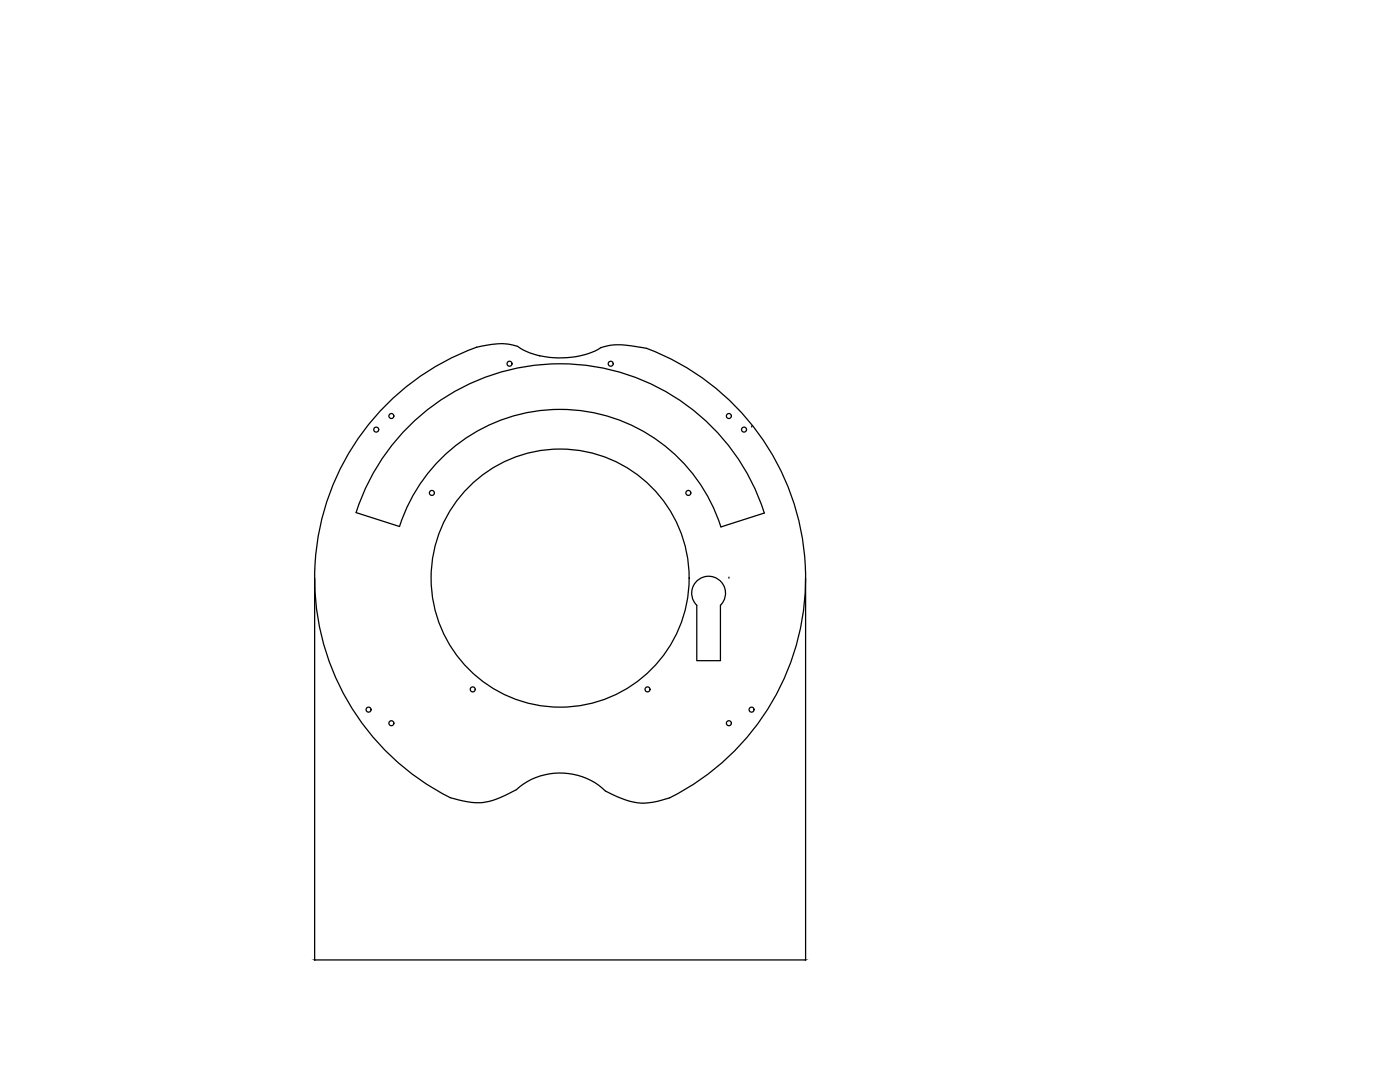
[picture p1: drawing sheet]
<svg xmlns="http://www.w3.org/2000/svg" width="279mm" height="216mm" viewBox="0 0 279 216" stroke-linecap="round" stroke-linejoin="round" font-family="sans-serif">
<!-- layer: 0 -->
<g fill="none" stroke="#000" stroke-width=".25">
<path d="M95 69.3a14.3 14.3 0 0 1 7.8-.3l.5 .1a16.3 16.3 0 0 0 11.6 2.1l1.7-.4 2.1-.8a9.6 9.6 0 0 1 7-1l1.2 .2a12.7 12.7 0 0 1 4.4 1.2 49 49 0 0 1 29.5 43.6 49 49 0 0 1-27.2 45.2M95.1 69.3a49 49 0 0 0-32.2 43.2 49 49 0 0 0 27 46.7M107.6 71h.1M150 85.2h.1M62.8 115.4v76.2M111.8 115.4h.1M143.9 105.1a33.7 33.7 0 0 0-32.1-23.4 33.7 33.7 0 0 0-32.1 23.4l-8.6-2.8a42.8 42.8 0 0 1 40.7-29.7 42.8 42.8 0 0 1 40.7 29.8l-8.6 2.7M145.5 115.4h.1M160.8 115.4v76.2M139.1 120.8a3.4 3.4 0 0 1-.1-4.8 3.4 3.4 0 0 1 4.8 0 3.4 3.4 0 0 1 0 4.8M139.1 120.8v11h4.7v-11M103.1 157.6a13.1 13.1 0 0 1 17.7 .2 16.8 16.8 0 0 0 7.9 2.5l2.5-.4 2.4-.7"/>
<path d="M103.1 157.6a17.3 17.3 0 0 1-7.3 2.6l-2.5-.2-3.5-.8M62.9 191.5h97.8"/>
<circle cx="101.7" cy="72.6" r=".5"/>
<circle cx="121.9" cy="72.6" r=".5"/>
<circle cx="75.1" cy="85.7" r=".5"/>
<circle cx="78.1" cy="83" r=".5"/>
<circle cx="86.2" cy="98.4" r=".5"/>
<circle cx="137.4" cy="98.4" r=".5"/>
<circle cx="145.5" cy="83" r=".5"/>
<circle cx="148.5" cy="85.7" r=".5"/>
<circle cx="111.8" cy="115.4" r="25.8"/>
<circle cx="94.3" cy="137.6" r=".5"/>
<circle cx="129.2" cy="137.6" r=".5"/>
<circle cx="73.6" cy="141.6" r=".5"/>
<circle cx="78.1" cy="144.3" r=".5"/>
<circle cx="145.5" cy="144.3" r=".5"/>
<circle cx="150" cy="141.6" r=".5"/>
</g>
</svg>
